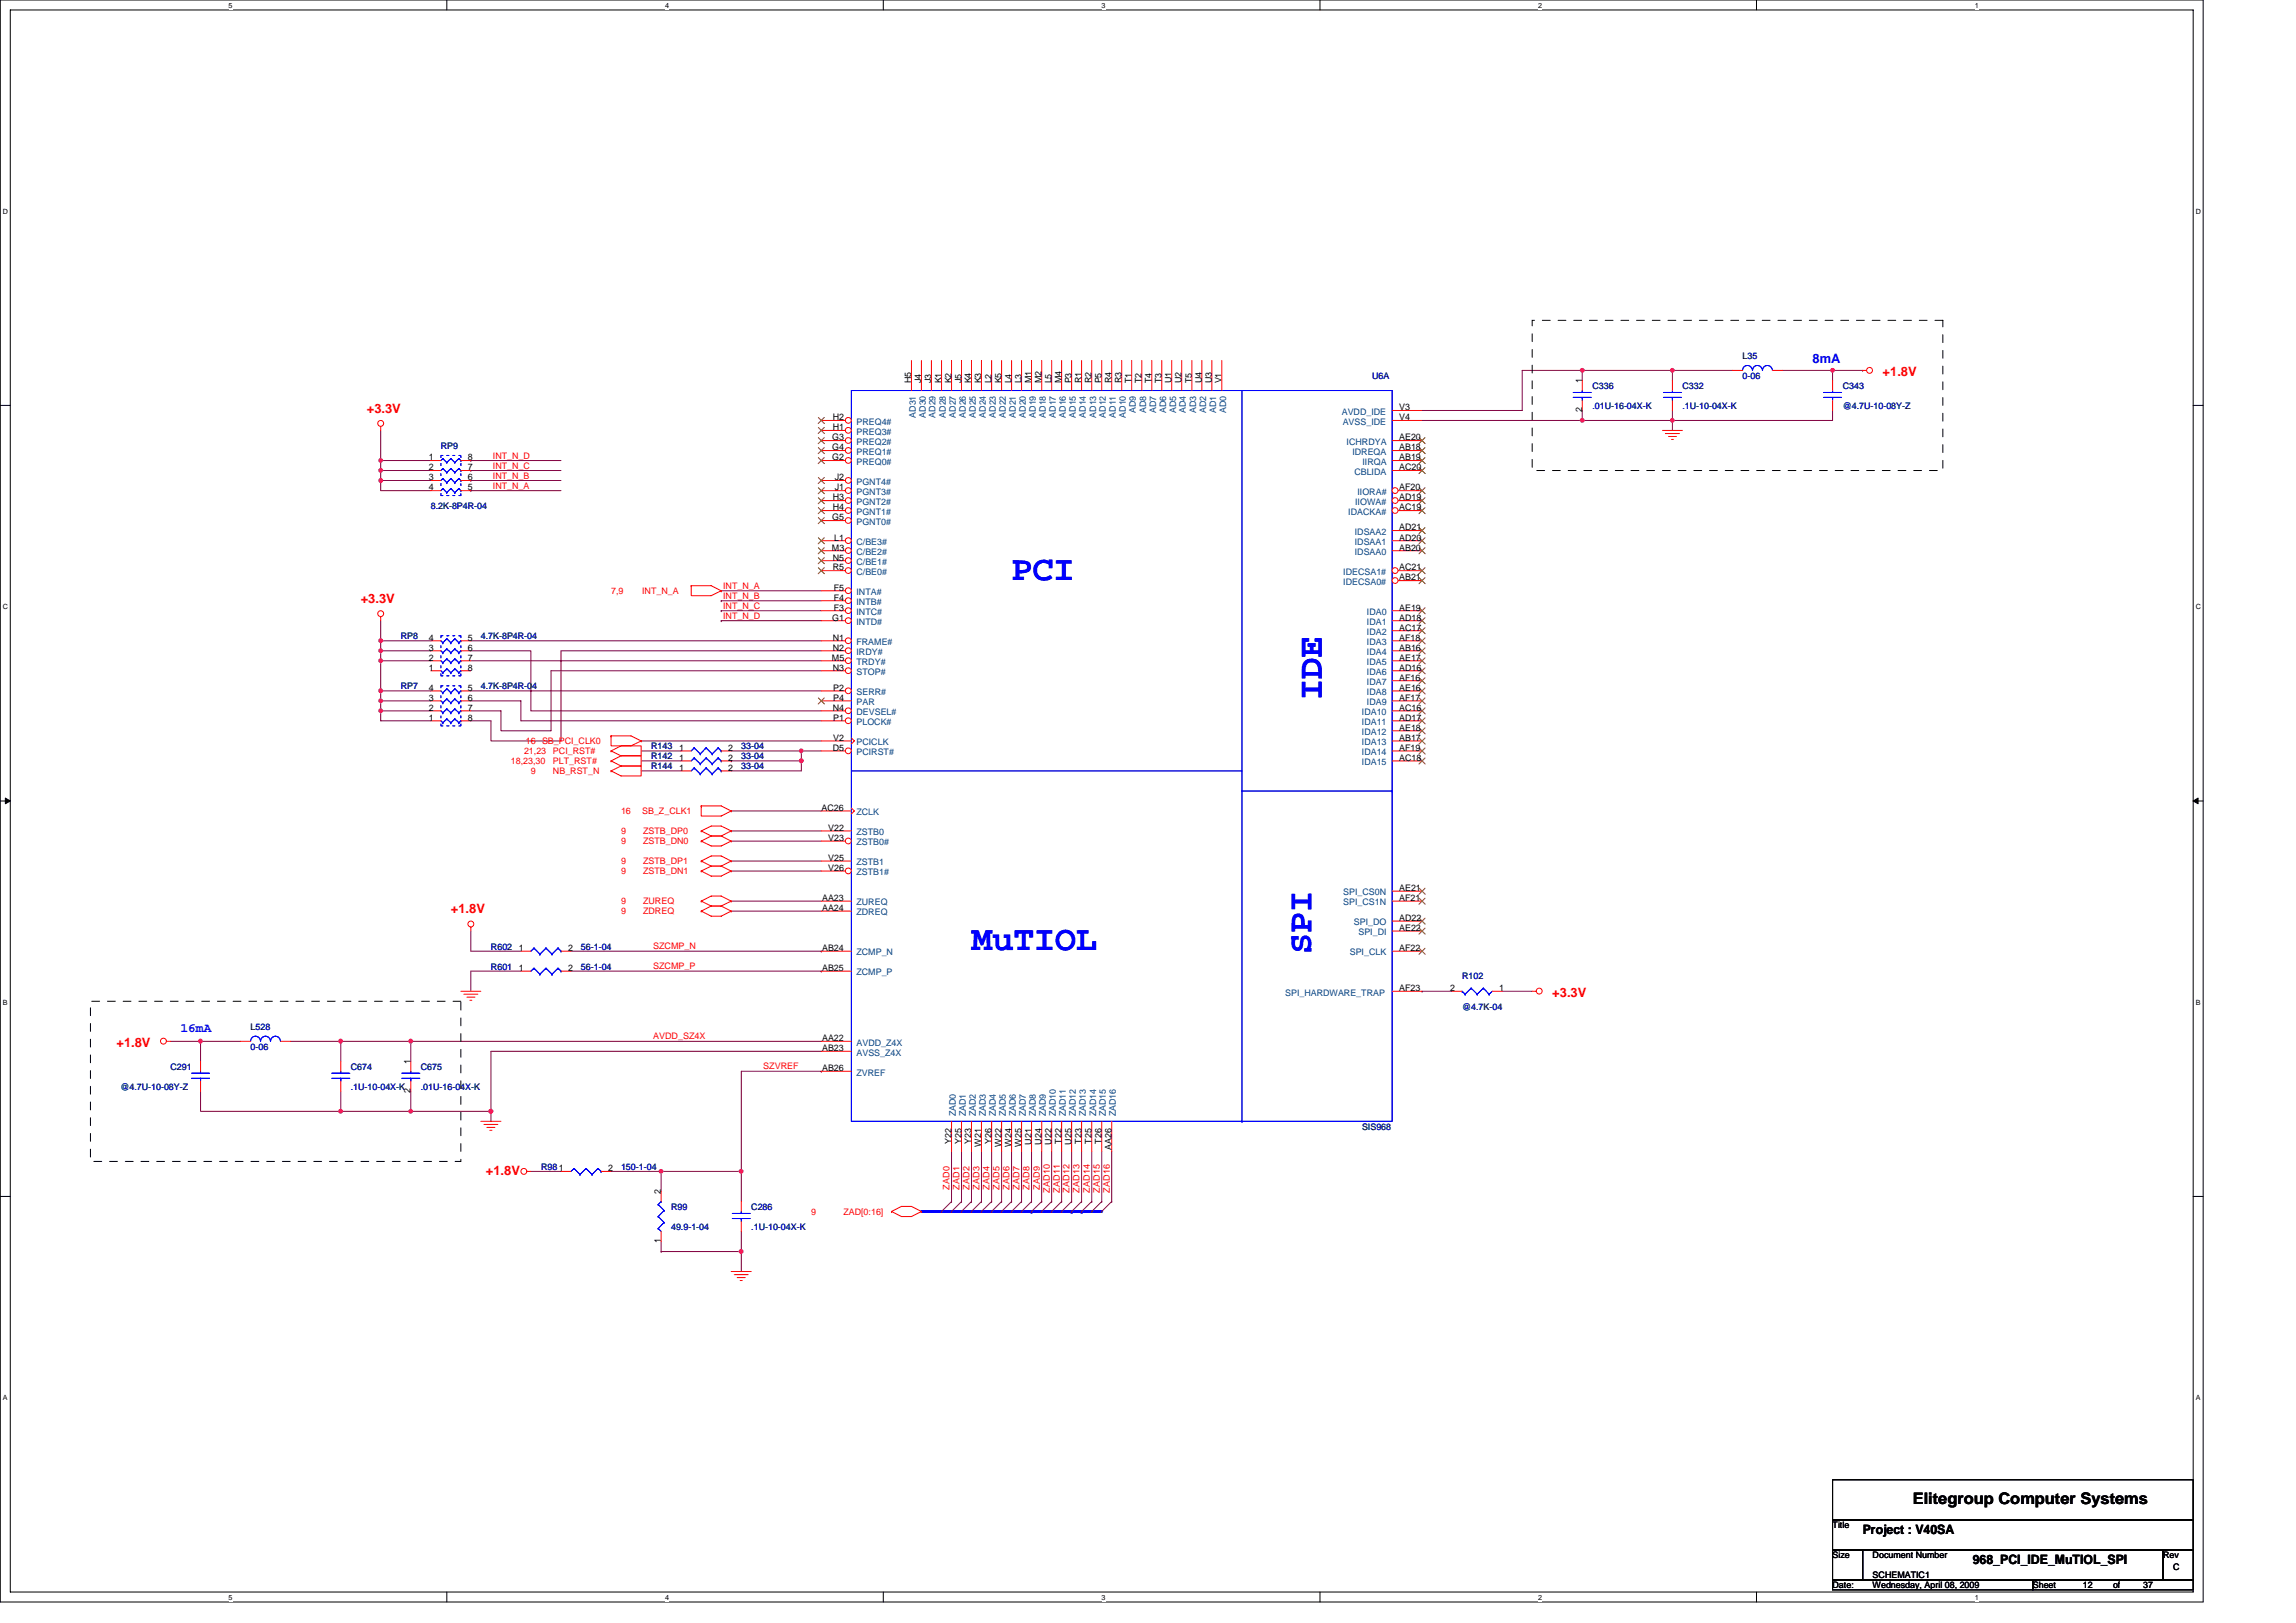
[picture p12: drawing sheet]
<svg xmlns="http://www.w3.org/2000/svg" width="297mm" height="210mm" viewBox="0 0 297 210" stroke-linecap="round" stroke-linejoin="round" font-family="sans-serif">
<defs><g id="words">
<g font-size="4.5" fill="#00f">
<text x="130.9" y="75">PCI</text>
<text x="171" y="90.6" transform="rotate(-90 171 90.6)">IDE</text>
<text x="125.7" y="123">MuTIOL</text>
<text x="169.7" y="123.4" transform="rotate(-90 169.7 123.4)">SPI</text>
</g>
<text font-size="2.1" x="247.5" y="194.6">Elitegroup Computer Systems</text>
<g font-size="1.7" fill="#00f">
<text x="234.5" y="46.9">8mA</text>
<text x="23.3" y="133.5">16mA</text>
</g>
<g font-size="1.7" fill="#f00">
<text x="47.5" y="53.4">+3.3V</text>
<text x="243.6" y="48.7">+1.8V</text>
<text x="46.7" y="78">+3.3V</text>
<text x="58.3" y="118.2">+1.8V</text>
<text x="200.8" y="129">+3.3V</text>
<text x="15.1" y="135.5">+1.8V</text>
<text x="62.9" y="152.1">+1.8V</text>
</g>
<g font-size="1.7">
<text x="241" y="198.5">Project : V40SA</text>
<text x="255.2" y="202.4">968_PCI_IDE_MuTIOL_SPI</text>
</g>
<g font-size="1.2" fill="#000080">
<text x="225.4" y="46.4">L35</text>
<text x="177.5" y="49">U6A</text>
<text x="206" y="50.3">C336</text>
<text x="206" y="52.9">.01U-16-04X-K</text>
<text x="217.7" y="50.3">C332</text>
<text x="217.7" y="52.9">.1U-10-04X-K</text>
<text x="225.4" y="49">0-06</text>
<text x="238.4" y="50.3">C343</text>
<text x="238.4" y="52.9">@4.7U-10-08Y-Z</text>
<text x="57" y="58.1">RP9</text>
<text x="55.7" y="65.8">8.2K-8P4R-04</text>
<text x="51.9" y="82.7">RP8</text>
<text x="62.2" y="82.7">4.7K-8P4R-04</text>
<text x="51.9" y="89.2">RP7</text>
<text x="62.2" y="89.2">4.7K-8P4R-04</text>
<text x="84.2" y="99.5">R144</text>
<text x="84.2" y="98.2">R142</text>
<text x="84.2" y="96.9">R143</text>
<text x="95.9" y="99.5">33-04</text>
<text x="95.9" y="98.2">33-04</text>
<text x="95.9" y="96.9">33-04</text>
<text x="63.5" y="125.4">R601</text>
<text x="63.5" y="122.9">R602</text>
<text x="75.2" y="125.4">56-1-04</text>
<text x="75.2" y="122.9">56-1-04</text>
<text x="189.2" y="126.7">R102</text>
<text x="189.2" y="130.6">@4.7K-04</text>
<text x="32.4" y="133.2">L528</text>
<text x="32.4" y="135.8">0-06</text>
<text x="15.6" y="141">@4.7U-10-08Y-Z</text>
<text x="22.1" y="138.4">C291</text>
<text x="45.4" y="138.4">C674</text>
<text x="45.4" y="141">.1U-10-04X-K</text>
<text x="54.4" y="138.4">C675</text>
<text x="54.4" y="141">.01U-16-04X-K</text>
<text x="176.2" y="146.2">SIS968</text>
<text x="70" y="151.3">R981</text>
<text x="80.3" y="151.3">150-1-04</text>
<text x="86.8" y="156.5">R99</text>
<text x="86.8" y="159.1">49.9-1-04</text>
<text x="97.2" y="156.5">C286</text>
<text x="97.2" y="159.1">.1U-10-04X-K</text>
</g>
<g font-size="1.2">
<text x="117.9" y="49.6" transform="rotate(-90 117.9 49.6)">H5</text>
<text x="119.2" y="49.6" transform="rotate(-90 119.2 49.6)">J4</text>
<text x="120.5" y="49.6" transform="rotate(-90 120.5 49.6)">J3</text>
<text x="121.8" y="49.6" transform="rotate(-90 121.8 49.6)">K1</text>
<text x="123.1" y="49.6" transform="rotate(-90 123.1 49.6)">K2</text>
<text x="124.4" y="49.6" transform="rotate(-90 124.4 49.6)">J5</text>
<text x="125.7" y="49.6" transform="rotate(-90 125.7 49.6)">K4</text>
<text x="127" y="49.6" transform="rotate(-90 127 49.6)">K3</text>
<text x="128.3" y="49.6" transform="rotate(-90 128.3 49.6)">L2</text>
<text x="129.6" y="49.6" transform="rotate(-90 129.6 49.6)">K5</text>
<text x="130.8" y="49.6" transform="rotate(-90 130.8 49.6)">L4</text>
<text x="132.1" y="49.6" transform="rotate(-90 132.1 49.6)">L3</text>
<text x="133.4" y="49.6" transform="rotate(-90 133.4 49.6)">M1</text>
<text x="134.7" y="49.6" transform="rotate(-90 134.7 49.6)">M2</text>
<text x="136" y="49.6" transform="rotate(-90 136 49.6)">L5</text>
<text x="137.3" y="49.6" transform="rotate(-90 137.3 49.6)">M4</text>
<text x="138.6" y="49.6" transform="rotate(-90 138.6 49.6)">P3</text>
<text x="139.9" y="49.6" transform="rotate(-90 139.9 49.6)">R1</text>
<text x="141.2" y="49.6" transform="rotate(-90 141.2 49.6)">R2</text>
<text x="142.5" y="49.6" transform="rotate(-90 142.5 49.6)">P5</text>
<text x="143.8" y="49.6" transform="rotate(-90 143.8 49.6)">R4</text>
<text x="145.1" y="49.6" transform="rotate(-90 145.1 49.6)">R3</text>
<text x="146.4" y="49.6" transform="rotate(-90 146.4 49.6)">T1</text>
<text x="147.7" y="49.6" transform="rotate(-90 147.7 49.6)">T2</text>
<text x="149" y="49.6" transform="rotate(-90 149 49.6)">T4</text>
<text x="150.3" y="49.6" transform="rotate(-90 150.3 49.6)">T3</text>
<text x="151.6" y="49.6" transform="rotate(-90 151.6 49.6)">U1</text>
<text x="152.9" y="49.6" transform="rotate(-90 152.9 49.6)">U2</text>
<text x="154.2" y="49.6" transform="rotate(-90 154.2 49.6)">T5</text>
<text x="155.5" y="49.6" transform="rotate(-90 155.5 49.6)">U4</text>
<text x="156.8" y="49.6" transform="rotate(-90 156.8 49.6)">U3</text>
<text x="158" y="49.6" transform="rotate(-90 158 49.6)">V1</text>
<text x="181" y="53.1">V3</text>
<text x="204.7" y="53.4" transform="rotate(-90 204.7 53.4)">2</text>
<text x="204.7" y="49.6" transform="rotate(-90 204.7 49.6)">1</text>
<text x="55.5" y="59.6">1</text>
<text x="60.5" y="59.6">8</text>
<text x="107.7" y="57">G3</text>
<text x="107.7" y="58.3">G4</text>
<text x="107.7" y="59.6">G2</text>
<text x="107.7" y="54.4">H2</text>
<text x="107.7" y="55.7">H1</text>
<text x="181" y="58.3">AB18</text>
<text x="181" y="59.6">AB19</text>
<text x="181" y="54.4">V4</text>
<text x="181" y="57">AE20</text>
<text x="55.5" y="62.1">3</text>
<text x="55.5" y="60.9">2</text>
<text x="55.5" y="63.5">4</text>
<text x="60.5" y="63.5">5</text>
<text x="60.5" y="60.9">7</text>
<text x="60.5" y="62.1">6</text>
<text x="107.7" y="64.7">H3</text>
<text x="108" y="62.1">J2</text>
<text x="108" y="63.5">J1</text>
<text x="181" y="60.9">AC20</text>
<text x="181" y="63.5">AF20</text>
<text x="181" y="64.7">AD19</text>
<text x="107.6" y="71.2">M3</text>
<text x="107.7" y="67.3">G5</text>
<text x="107.7" y="66">H4</text>
<text x="107.9" y="69.9">L1</text>
<text x="181" y="66">AC19</text>
<text x="181" y="68.6">AD21</text>
<text x="181" y="69.9">AD20</text>
<text x="181" y="71.2">AB20</text>
<text x="107.7" y="72.5">N5</text>
<text x="107.7" y="73.8">R5</text>
<text x="107.9" y="76.4">F5</text>
<text x="107.9" y="77.7">F4</text>
<text x="181" y="73.8">AC21</text>
<text x="181" y="75.1">AB21</text>
<text x="55.5" y="82.9">4</text>
<text x="60.5" y="82.9">5</text>
<text x="107.7" y="80.3">G1</text>
<text x="107.7" y="82.9">N1</text>
<text x="107.9" y="79">F3</text>
<text x="181" y="79">AE19</text>
<text x="181" y="80.3">AD18</text>
<text x="181" y="81.6">AC17</text>
<text x="181" y="82.9">AF18</text>
<text x="55.5" y="89.4">4</text>
<text x="55.5" y="86.8">1</text>
<text x="55.5" y="84.2">3</text>
<text x="55.5" y="85.5">2</text>
<text x="60.5" y="89.4">5</text>
<text x="60.5" y="85.5">7</text>
<text x="60.5" y="84.2">6</text>
<text x="60.5" y="86.8">8</text>
<text x="107.6" y="85.5">M5</text>
<text x="107.7" y="84.2">N2</text>
<text x="107.7" y="86.8">N3</text>
<text x="107.8" y="89.4">P2</text>
<text x="181" y="84.2">AB16</text>
<text x="181" y="85.5">AE17</text>
<text x="181" y="86.8">AD16</text>
<text x="181" y="88.1">AF16</text>
<text x="181" y="89.4">AE16</text>
<text x="55.5" y="93.2">1</text>
<text x="55.5" y="90.7">3</text>
<text x="55.5" y="91.9">2</text>
<text x="60.5" y="91.9">7</text>
<text x="60.5" y="90.7">6</text>
<text x="60.5" y="93.2">8</text>
<text x="107.7" y="91.9">N4</text>
<text x="107.8" y="90.7">P4</text>
<text x="107.8" y="93.2">P1</text>
<text x="107.8" y="95.8">V2</text>
<text x="181" y="90.7">AF17</text>
<text x="181" y="91.9">AC16</text>
<text x="181" y="93.2">AD17</text>
<text x="181" y="94.5">AE18</text>
<text x="181" y="95.8">AB17</text>
<text x="87.9" y="99.7">1</text>
<text x="87.9" y="98.4">1</text>
<text x="87.9" y="97.1">1</text>
<text x="94.2" y="99.7">2</text>
<text x="94.2" y="98.4">2</text>
<text x="94.2" y="97.1">2</text>
<text x="107.7" y="97.1">D5</text>
<text x="181" y="97.1">AF19</text>
<text x="181" y="98.4">AC18</text>
<text x="106.3" y="104.9">AC26</text>
<text x="107.1" y="107.5">V22</text>
<text x="107.1" y="108.8">V23</text>
<text x="107.1" y="111.4">V25</text>
<text x="107.1" y="112.7">V26</text>
<text x="106.4" y="116.6">AA23</text>
<text x="106.4" y="117.9">AA24</text>
<text x="181" y="119.1">AD22</text>
<text x="181" y="115.3">AE21</text>
<text x="181" y="116.6">AF21</text>
<text x="67.1" y="125.6">1</text>
<text x="67.1" y="123">1</text>
<text x="73.5" y="125.6">2</text>
<text x="73.5" y="123">2</text>
<text x="106.4" y="123">AB24</text>
<text x="106.4" y="125.6">AB25</text>
<text x="181" y="120.4">AE22</text>
<text x="181" y="123">AF22</text>
<text x="181" y="128.2">AF23</text>
<text x="187.6" y="128.2">2</text>
<text x="194" y="128.2">1</text>
<text x="53.1" y="137.7" transform="rotate(-90 53.1 137.7)">1</text>
<text x="106.4" y="134.7">AA22</text>
<text x="106.4" y="136">AB23</text>
<text x="53.1" y="141.4" transform="rotate(-90 53.1 141.4)">2</text>
<text x="106.4" y="138.6">AB26</text>
<text x="123.1" y="148" transform="rotate(-90 123.1 148)">Y22</text>
<text x="124.4" y="148" transform="rotate(-90 124.4 148)">Y25</text>
<text x="125.7" y="148" transform="rotate(-90 125.7 148)">Y23</text>
<text x="127" y="148.3" transform="rotate(-90 127 148.3)">W21</text>
<text x="128.3" y="148" transform="rotate(-90 128.3 148)">Y26</text>
<text x="129.6" y="148.3" transform="rotate(-90 129.6 148.3)">W22</text>
<text x="130.8" y="148.3" transform="rotate(-90 130.8 148.3)">W24</text>
<text x="132.1" y="148.3" transform="rotate(-90 132.1 148.3)">W25</text>
<text x="133.4" y="148.1" transform="rotate(-90 133.4 148.1)">U21</text>
<text x="134.7" y="148.1" transform="rotate(-90 134.7 148.1)">U24</text>
<text x="136" y="148.1" transform="rotate(-90 136 148.1)">U22</text>
<text x="137.3" y="148" transform="rotate(-90 137.3 148)">T22</text>
<text x="138.6" y="148.1" transform="rotate(-90 138.6 148.1)">U25</text>
<text x="139.9" y="148" transform="rotate(-90 139.9 148)">T23</text>
<text x="141.2" y="148" transform="rotate(-90 141.2 148)">T25</text>
<text x="142.5" y="148" transform="rotate(-90 142.5 148)">T26</text>
<text x="143.8" y="148.8" transform="rotate(-90 143.8 148.8)">AA26</text>
<text x="78.7" y="151.5">2</text>
<text x="85.5" y="154.5" transform="rotate(-90 85.5 154.5)">2</text>
<text x="85.5" y="160.9" transform="rotate(-90 85.5 160.9)">1</text>
<text x="237.1" y="197.7">Title</text>
<text x="237.1" y="201.6">Size</text>
<text x="242.3" y="201.6">Document Number</text>
<text x="279.8" y="201.6">Rev</text>
<text x="281.1" y="203.2">C</text>
<text x="237.1" y="205.5">Date:</text>
<text x="242.3" y="205.5">Wednesday, April 08, 2009</text>
<text x="242.3" y="204.2">SCHEMATIC1</text>
<text x="263" y="205.5">Sheet</text>
<text x="269.5" y="205.5">12</text>
<text x="273.4" y="205.5">of</text>
<text x="277.3" y="205.5">37</text>
</g>
<g font-size="1.2" fill="#004080">
<text x="147" y="53.4" transform="rotate(-90 147 53.4)">AD9</text>
<text x="148.3" y="53.4" transform="rotate(-90 148.3 53.4)">AD8</text>
<text x="149.6" y="53.4" transform="rotate(-90 149.6 53.4)">AD7</text>
<text x="150.9" y="53.4" transform="rotate(-90 150.9 53.4)">AD6</text>
<text x="152.1" y="53.4" transform="rotate(-90 152.1 53.4)">AD5</text>
<text x="153.4" y="53.4" transform="rotate(-90 153.4 53.4)">AD4</text>
<text x="154.7" y="53.4" transform="rotate(-90 154.7 53.4)">AD3</text>
<text x="156" y="53.4" transform="rotate(-90 156 53.4)">AD2</text>
<text x="157.3" y="53.4" transform="rotate(-90 157.3 53.4)">AD1</text>
<text x="158.6" y="53.4" transform="rotate(-90 158.6 53.4)">AD0</text>
<text x="173.6" y="53.7">AVDD_IDE</text>
<text x="110.8" y="54.9">PREQ4#</text>
<text x="110.8" y="56.2">PREQ3#</text>
<text x="110.8" y="57.6">PREQ2#</text>
<text x="110.8" y="58.8">PREQ1#</text>
<text x="118.5" y="54" transform="rotate(-90 118.5 54)">AD31</text>
<text x="119.8" y="54" transform="rotate(-90 119.8 54)">AD30</text>
<text x="121" y="54" transform="rotate(-90 121 54)">AD29</text>
<text x="122.4" y="54" transform="rotate(-90 122.4 54)">AD28</text>
<text x="123.7" y="54" transform="rotate(-90 123.7 54)">AD27</text>
<text x="124.9" y="54" transform="rotate(-90 124.9 54)">AD26</text>
<text x="126.2" y="54" transform="rotate(-90 126.2 54)">AD25</text>
<text x="127.5" y="54" transform="rotate(-90 127.5 54)">AD24</text>
<text x="128.8" y="54" transform="rotate(-90 128.8 54)">AD23</text>
<text x="130.1" y="54" transform="rotate(-90 130.1 54)">AD22</text>
<text x="131.4" y="54" transform="rotate(-90 131.4 54)">AD21</text>
<text x="132.7" y="54" transform="rotate(-90 132.7 54)">AD20</text>
<text x="134" y="54" transform="rotate(-90 134 54)">AD19</text>
<text x="135.3" y="54" transform="rotate(-90 135.3 54)">AD18</text>
<text x="136.6" y="54" transform="rotate(-90 136.6 54)">AD17</text>
<text x="137.9" y="54" transform="rotate(-90 137.9 54)">AD16</text>
<text x="139.2" y="54" transform="rotate(-90 139.2 54)">AD15</text>
<text x="140.5" y="54" transform="rotate(-90 140.5 54)">AD14</text>
<text x="141.8" y="54" transform="rotate(-90 141.8 54)">AD13</text>
<text x="143.1" y="54" transform="rotate(-90 143.1 54)">AD12</text>
<text x="144.4" y="54" transform="rotate(-90 144.4 54)">AD11</text>
<text x="145.7" y="54" transform="rotate(-90 145.7 54)">AD10</text>
<text x="173.7" y="54.9">AVSS_IDE</text>
<text x="174.2" y="57.6">ICHRDYA</text>
<text x="175" y="58.8">IDREQA</text>
<text x="110.8" y="60.1">PREQ0#</text>
<text x="110.8" y="62.7">PGNT4#</text>
<text x="110.8" y="64">PGNT3#</text>
<text x="110.8" y="65.3">PGNT2#</text>
<text x="175.2" y="61.4">CBLIDA</text>
<text x="175.3" y="65.3">IIOWA#</text>
<text x="175.6" y="64">IIORA#</text>
<text x="176.3" y="60.1">IIRQA</text>
<text x="110.8" y="66.6">PGNT1#</text>
<text x="110.8" y="67.9">PGNT0#</text>
<text x="110.8" y="70.5">C/BE3#</text>
<text x="110.8" y="71.8">C/BE2#</text>
<text x="174.4" y="66.6">IDACKA#</text>
<text x="175.3" y="69.2">IDSAA2</text>
<text x="175.3" y="70.5">IDSAA1</text>
<text x="175.3" y="71.8">IDSAA0</text>
<text x="110.8" y="73.1">C/BE1#</text>
<text x="110.8" y="74.4">C/BE0#</text>
<text x="110.8" y="77">INTA#</text>
<text x="173.8" y="74.4">IDECSA1#</text>
<text x="173.8" y="75.7">IDECSA0#</text>
<text x="110.8" y="78.3">INTB#</text>
<text x="110.8" y="79.6">INTC#</text>
<text x="110.8" y="80.9">INTD#</text>
<text x="110.8" y="83.5">FRAME#</text>
<text x="176.8" y="79.6">IDA0</text>
<text x="176.8" y="80.9">IDA1</text>
<text x="176.8" y="82.1">IDA2</text>
<text x="176.8" y="83.5">IDA3</text>
<text x="110.8" y="84.8">IRDY#</text>
<text x="110.8" y="86">TRDY#</text>
<text x="110.8" y="87.3">STOP#</text>
<text x="110.8" y="89.9">SERR#</text>
<text x="176.8" y="84.8">IDA4</text>
<text x="176.8" y="86">IDA5</text>
<text x="176.8" y="87.3">IDA6</text>
<text x="176.8" y="88.6">IDA7</text>
<text x="176.8" y="89.9">IDA8</text>
<text x="110.8" y="91.2">PAR</text>
<text x="110.8" y="92.5">DEVSEL#</text>
<text x="110.8" y="93.8">PLOCK#</text>
<text x="176.2" y="92.5">IDA10</text>
<text x="176.2" y="93.8">IDA11</text>
<text x="176.2" y="95.1">IDA12</text>
<text x="176.8" y="91.2">IDA9</text>
<text x="110.8" y="96.4">PCICLK</text>
<text x="110.8" y="97.7">PCIRST#</text>
<text x="176.2" y="96.4">IDA13</text>
<text x="176.2" y="97.7">IDA14</text>
<text x="176.2" y="99">IDA15</text>
<text x="110.8" y="105.5">ZCLK</text>
<text x="110.8" y="108.1">ZSTB0</text>
<text x="110.8" y="109.4">ZSTB0#</text>
<text x="110.8" y="112">ZSTB1</text>
<text x="110.8" y="113.2">ZSTB1#</text>
<text x="110.8" y="117.1">ZUREQ</text>
<text x="110.8" y="118.4">ZDREQ</text>
<text x="173.8" y="115.8">SPI_CS0N</text>
<text x="173.8" y="117.1">SPI_CS1N</text>
<text x="175.2" y="119.7">SPI_DO</text>
<text x="110.8" y="123.6">ZCMP_N</text>
<text x="174.6" y="123.6">SPI_CLK</text>
<text x="175.7" y="121">SPI_DI</text>
<text x="110.8" y="126.2">ZCMP_P</text>
<text x="166.3" y="128.8">SPI_HARDWARE_TRAP</text>
<text x="110.8" y="135.3">AVDD_Z4X</text>
<text x="110.8" y="136.6">AVSS_Z4X</text>
<text x="110.8" y="139.1">ZVREF</text>
<text x="123.7" y="144.4" transform="rotate(-90 123.7 144.4)">ZAD0</text>
<text x="124.9" y="144.4" transform="rotate(-90 124.9 144.4)">ZAD1</text>
<text x="126.2" y="144.4" transform="rotate(-90 126.2 144.4)">ZAD2</text>
<text x="127.5" y="144.4" transform="rotate(-90 127.5 144.4)">ZAD3</text>
<text x="128.8" y="144.4" transform="rotate(-90 128.8 144.4)">ZAD4</text>
<text x="130.1" y="144.4" transform="rotate(-90 130.1 144.4)">ZAD5</text>
<text x="131.4" y="144.4" transform="rotate(-90 131.4 144.4)">ZAD6</text>
<text x="132.7" y="144.4" transform="rotate(-90 132.7 144.4)">ZAD7</text>
<text x="134" y="144.4" transform="rotate(-90 134 144.4)">ZAD8</text>
<text x="135.3" y="144.4" transform="rotate(-90 135.3 144.4)">ZAD9</text>
<text x="136.6" y="144.4" transform="rotate(-90 136.6 144.4)">ZAD10</text>
<text x="137.9" y="144.4" transform="rotate(-90 137.9 144.4)">ZAD11</text>
<text x="139.2" y="144.4" transform="rotate(-90 139.2 144.4)">ZAD12</text>
<text x="140.5" y="144.4" transform="rotate(-90 140.5 144.4)">ZAD13</text>
<text x="141.8" y="144.4" transform="rotate(-90 141.8 144.4)">ZAD14</text>
<text x="143.1" y="144.4" transform="rotate(-90 143.1 144.4)">ZAD15</text>
<text x="144.4" y="144.4" transform="rotate(-90 144.4 144.4)">ZAD16</text>
</g>
<g font-size="1.2" fill="#f00">
<text x="63.8" y="59.3">INT_N_D</text>
<text x="63.8" y="63.2">INT_N_A</text>
<text x="63.8" y="61.9">INT_N_B</text>
<text x="63.8" y="60.6">INT_N_C</text>
<text x="79.1" y="76.9">7,9</text>
<text x="83.1" y="76.9">INT_N_A</text>
<text x="93.6" y="77.5">INT_N_B</text>
<text x="93.6" y="76.2">INT_N_A</text>
<text x="93.6" y="78.8">INT_N_C</text>
<text x="93.6" y="80.1">INT_N_D</text>
<text x="66.1" y="98.9">18,23,30</text>
<text x="67.8" y="97.6">21,23</text>
<text x="68" y="96.3">16 SB_PCI_CLK0</text>
<text x="68.7" y="100.2">9</text>
<text x="71.5" y="97.6">PCI_RST#</text>
<text x="71.5" y="98.9">PLT_RST#</text>
<text x="71.5" y="100.2">NB_RST_N</text>
<text x="80.3" y="105.3">16</text>
<text x="80.3" y="107.9">9</text>
<text x="83.1" y="105.3">SB_Z_CLK1</text>
<text x="83.2" y="107.9">ZSTB_DP0</text>
<text x="80.3" y="109.2">9</text>
<text x="80.3" y="111.8">9</text>
<text x="80.3" y="113.1">9</text>
<text x="83.2" y="109.2">ZSTB_DN0</text>
<text x="83.2" y="111.8">ZSTB_DP1</text>
<text x="83.2" y="113.1">ZSTB_DN1</text>
<text x="80.3" y="117">9</text>
<text x="80.3" y="118.3">9</text>
<text x="83.2" y="117">ZUREQ</text>
<text x="83.2" y="118.3">ZDREQ</text>
<text x="84.5" y="122.8">SZCMP_N</text>
<text x="84.5" y="125.4">SZCMP_P</text>
<text x="84.5" y="134.5">AVDD_SZ4X</text>
<text x="98.7" y="138.3">SZVREF</text>
<text x="122.8" y="153.9" transform="rotate(-90 122.8 153.9)">ZAD0</text>
<text x="124.1" y="153.9" transform="rotate(-90 124.1 153.9)">ZAD1</text>
<text x="125.4" y="153.9" transform="rotate(-90 125.4 153.9)">ZAD2</text>
<text x="126.7" y="153.9" transform="rotate(-90 126.7 153.9)">ZAD3</text>
<text x="128" y="153.9" transform="rotate(-90 128 153.9)">ZAD4</text>
<text x="129.3" y="153.9" transform="rotate(-90 129.3 153.9)">ZAD5</text>
<text x="130.6" y="153.9" transform="rotate(-90 130.6 153.9)">ZAD6</text>
<text x="131.9" y="153.9" transform="rotate(-90 131.9 153.9)">ZAD7</text>
<text x="133.2" y="153.9" transform="rotate(-90 133.2 153.9)">ZAD8</text>
<text x="134.5" y="153.9" transform="rotate(-90 134.5 153.9)">ZAD9</text>
<text x="135.8" y="154.3" transform="rotate(-90 135.8 154.3)">ZAD10</text>
<text x="137.1" y="154.3" transform="rotate(-90 137.1 154.3)">ZAD11</text>
<text x="138.4" y="154.3" transform="rotate(-90 138.4 154.3)">ZAD12</text>
<text x="139.7" y="154.3" transform="rotate(-90 139.7 154.3)">ZAD13</text>
<text x="141" y="154.3" transform="rotate(-90 141 154.3)">ZAD14</text>
<text x="142.3" y="154.3" transform="rotate(-90 142.3 154.3)">ZAD15</text>
<text x="143.6" y="154.3" transform="rotate(-90 143.6 154.3)">ZAD16</text>
<text x="105" y="157.2">9</text>
<text x="109.1" y="157.2">ZAD[0:16]</text>
</g>
<g font-size=".9">
<text x="29.6" y="1">5</text>
<text x="86" y="1">4</text>
<text x="142.5" y="1">3</text>
<text x="199" y="1">2</text>
<text x="255.5" y="1">1</text>
<text x=".4" y="27.7">D</text>
<text x="284.1" y="27.7">D</text>
<text x=".4" y="78.8">C</text>
<text x="284.1" y="78.8">C</text>
<text x=".4" y="130">B</text>
<text x="284.1" y="130">B</text>
<text x=".4" y="181.2">A</text>
<text x="284.1" y="181.2">A</text>
<text x="29.6" y="206.9">5</text>
<text x="86" y="206.9">4</text>
<text x="142.5" y="206.9">3</text>
<text x="199" y="206.9">2</text>
<text x="255.5" y="206.9">1</text>
</g>
</g></defs>
<path d="M0 0h285v207.3h-285zM1.3 1.3h282.4v204.7h-282.4z" fill="none" stroke="#000" stroke-width=".13"/>
<g fill="#fff">
<path d="M29.6 .1h.5v1.1h-.5z"/>
<path d="M29.6 206.1h.5v1.1h-.5z"/>
</g>
<path d="M57.8 0v1.3M57.8 206v1.3" fill="none" stroke="#000" stroke-width=".13"/>
<g fill="#fff">
<path d="M86 .1h.5v1.1h-.5z"/>
<path d="M86 206.1h.5v1.1h-.5z"/>
</g>
<path d="M114.3 0v1.3M114.3 206v1.3" fill="none" stroke="#000" stroke-width=".13"/>
<g fill="#fff">
<path d="M142.5 .1h.5v1.1h-.5z"/>
<path d="M142.5 206.1h.5v1.1h-.5z"/>
</g>
<path d="M170.8 0v1.3M170.8 206v1.3" fill="none" stroke="#000" stroke-width=".13"/>
<g fill="#fff">
<path d="M199 .1h.5v1.1h-.5z"/>
<path d="M199 206.1h.5v1.1h-.5z"/>
</g>
<path d="M227.2 0v1.3M227.2 206v1.3" fill="none" stroke="#000" stroke-width=".13"/>
<g fill="#fff">
<path d="M255.5 .1h.5v1.1h-.5z"/>
<path d="M255.5 206.1h.5v1.1h-.5z"/>
<path d="M.4 26.9h.6v1h-.6z"/>
<path d="M284.1 26.9h.6v1h-.6z"/>
<path d="M.4 78h.6v1.1h-.6z"/>
<path d="M284.1 78h.6v1.1h-.6z"/>
</g>
<path d="M0 52.5h1.3M283.7 52.5h1.3" fill="none" stroke="#000" stroke-width=".13"/>
<g fill="#fff">
<path d="M.4 129.2h.6v1h-.6z"/>
<path d="M284.1 129.2h.6v1h-.6z"/>
</g>
<path d="M0 103.6h1.3M283.7 103.6h1.3" fill="none" stroke="#000" stroke-width=".13"/>
<path d="M.7 103.3l.6 .3-.6 .4zM283.7 103.6l.7-.3v.7z" fill="#000" stroke="#000" stroke-width=".13"/>
<g fill="#fff">
<path d="M.4 180.4h.6v1h-.6z"/>
<path d="M284.1 180.4h.6v1h-.6z"/>
</g>
<path d="M0 154.8h1.3M283.7 154.8h1.3M237.1 191.5h46.6v5.1h-46.6zM237.1 196.6h46.6v3.9h-46.6zM237.1 204.4h25.9v1.3h-25.9zM237.1 200.5h3.9v3.9h-3.9zM241 200.5h38.8v3.9h-38.8zM263 204.4h20.7v1.3h-20.7zM279.8 200.5h3.9v3.9h-3.9z" fill="none" stroke="#000" stroke-width=".13"/>
<g fill="none" stroke="#800040" stroke-width=".13">
<path d="M49.3 59.6v3.9h6.4M49.3 59.6h6.4M49.3 55.7v3.9M49.3 59.6h.1M60.9 59.6h.1M60.9 59.6h11.7M184 54.4h20.7M204.7 47.9h.1M204.7 53.1v1.3M204.7 47.9v1.3M204.7 47.9h-7.8v5.2h-12.9M204.7 54.4h.1"/>
<path d="M204.7 47.9h19.4M204.7 54.4h11.7M216.4 54.4v1.3M216.4 47.9v1.3M216.4 47.9h.1M216.4 53.1v1.3M230.6 47.9h6.5M237.1 53.1v1.3h-20.7M237.1 49.2h.1M237.1 47.9h3.9M237.1 47.9v1.3M241 47.9h.1"/>
<path d="M49.3 62.2h.1M49.3 60.9h6.4M49.3 62.2h6.4M49.3 60.9h.1M60.9 63.5h.1M60.9 62.2h.1M60.9 60.9h.1M60.9 63.5h11.7M60.9 62.2h11.7M60.9 60.9h11.7M93.3 79h.1M93.3 77.7h.1"/>
<path d="M93.3 76.4h.1M93.3 79h13M93.3 77.7h13M93.3 76.4h13M49.3 82.9h.1M49.3 80.3v2.6M49.3 82.9v1.3M49.3 90.7v2.6h6.4M49.3 92h6.4M49.3 92h.1M49.3 89.4h6.4M49.3 90.7h.1"/>
<path d="M49.3 85.5h6.4M49.3 85.5h.1M49.3 89.4v1.3h6.4M49.3 89.4h.1M49.3 84.2h6.4M49.3 84.2h.1M49.3 84.2v5.2M49.3 82.9h6.4M60.9 85.5h45.4M60.9 90.7h6.5v2.6h38.9M60.9 89.4h45.4M60.9 84.2h7.8v7.8h37.6"/>
<path d="M60.9 82.9h45.4M82.9 95.9h23.4M82.9 97.2h5.2M82.9 98.4h5.2M82.9 99.7h5.2M93.3 80.3h.1M93.3 80.3h13M94.6 98.4h.1M94.6 97.2h9.1M94.6 98.4h9.1M103.7 98.4v1.3h-9.1M103.7 97.2h.1"/>
<path d="M103.7 97.2v1.2M103.7 97.2h2.6M106.3 86.8h-35v7.8h-6.5v-2.6h-3.9M106.3 84.2h-33.7v11.7h-9.1v-2.6h-2.6M94.6 107.5h11.7M94.6 108.8h11.7M94.6 116.6h11.7M94.6 104.9h11.7M94.6 117.9h11.7M94.6 112.7h11.7M94.6 111.4h11.7M22.1 134.7h3.8"/>
<path d="M25.9 134.7h5.2M25.9 134.7h.1M25.9 134.7v2.6M37.6 134.7h6.5M44.1 134.7h.1M44.1 134.7v2.6M44.1 134.7h62.2M53.1 134.7h.1M53.1 134.7v2.6M60.9 120.5v2.6h6.5M67.4 125.6h-6.5v2.6M73.9 123.1h32.4"/>
<path d="M73.9 125.6h32.4M106.3 138.6h.1M106.3 123.1h.1M106.3 125.6h.1M106.3 136h-42.8v7.8M106.3 138.6h-10.4v13M184 128.2h.1M184 128.2h3.9M194.3 128.2h3.9M25.9 141.2v2.6h18.2M44.1 141.2v2.6M44.1 143.8h9"/>
<path d="M44.1 143.8h.1M53.1 143.8h.1M53.1 141.2v2.6M53.1 143.8h10.4M63.5 143.8h.1M63.5 143.8v1.3M68.7 151.6h3.9M79.1 151.6h6.4M85.5 151.6h.1M85.5 151.6v2.6M85.5 151.6h10.4M95.9 151.6v3.8"/>
<path d="M95.9 159.3v2.6M121.8 156.7h.1M123.1 155.4h.1M123.1 156.7h.1M123.1 149v6.4M123.1 155.4l-1.3 1.3M124.4 155.4h.1M124.4 156.7h.1M124.4 149v6.4M124.4 155.4l-1.3 1.3M125.7 155.4h.1M125.7 156.7h.1"/>
<path d="M125.7 149v6.4M125.7 155.4l-1.3 1.3M127 155.4h.1M127 156.7h.1M127 149v6.4M127 155.4l-1.3 1.3M128.3 155.4h.1M128.3 156.7h.1M128.3 149v6.4M128.3 155.4l-1.3 1.3M129.6 155.4h.1M129.6 156.7h.1"/>
<path d="M129.6 149v6.4M129.6 155.4l-1.3 1.3M130.9 155.4h.1M130.9 156.7h.1M130.9 149v6.4M130.9 155.4l-1.3 1.3M132.2 155.4h.1M132.2 156.7h.1M132.2 149v6.4M132.2 155.4l-1.3 1.3M133.5 155.4h.1M133.5 156.7h.1"/>
<path d="M133.5 149v6.4M133.5 155.4l-1.3 1.3M134.8 155.4h.1M134.8 156.7h.1M134.8 149v6.4M134.8 155.4l-1.3 1.3M136.1 155.4h.1M136.1 156.7h.1M136.1 149v6.4M136.1 155.4l-1.3 1.3M137.3 155.4h.1M137.3 156.7h.1"/>
<path d="M137.3 149v6.4M137.3 155.4l-1.2 1.3M138.6 155.4h.1M138.6 156.7h.1M138.6 149v6.4M138.6 155.4l-1.3 1.3M139.9 155.4h.1M139.9 156.7h.1M139.9 149v6.4M139.9 155.4l-1.3 1.3M141.2 155.4h.1M141.2 156.7h.1"/>
<path d="M141.2 149v6.4M141.2 155.4l-1.3 1.3M142.5 155.4h.1M142.5 156.7h.1M142.5 149v6.4M142.5 155.4l-1.3 1.3M143.8 155.4h.1M143.8 149v6.4M143.8 155.4l-1.3 1.3M85.5 161.9h.1M85.5 160.6v1.3M85.5 161.9h10.4"/>
<path d="M95.9 161.9v2.6"/>
</g>
<path d="M119.2 156.7h14.3M133.5 156.7h5.1M133.5 156.7h.1M138.6 156.7h3.9M138.6 156.7h.1M139.9 156.7h.1" fill="none" stroke="#00f" stroke-width=".38"/>
<g fill="#f0f" stroke="#f0f" stroke-width=".13">
<path d="M204.5 47.7h.2h.2l.1 .2-.1 .2-.2 .1-.2-.1-.1-.2z" fill-rule="evenodd"/>
<path d="M63.3 143.6l.2-.1 .2 .1 .1 .2-.1 .1-.2 .1-.2-.1-.1-.1z" fill-rule="evenodd"/>
<path d="M63.3 143.6l.2-.1 .2 .1 .1 .2-.1 .1-.2 .1-.2-.1-.1-.1z" fill-rule="evenodd"/>
<path d="M53 134.5h.1h.2l.1 .2-.1 .2-.2 .1-.1-.1-.1-.2z" fill-rule="evenodd"/>
<path d="M49.1 59.4l.2-.1 .1 .1 .1 .2-.1 .1-.1 .1-.2-.1-.1-.1z" fill-rule="evenodd"/>
<path d="M49.1 60.7l.2-.1 .1 .1 .1 .2-.1 .1-.1 .1-.2-.1-.1-.1z" fill-rule="evenodd"/>
<path d="M95.7 151.4l.2-.1 .2 .1v.1v.2l-.2 .1-.2-.1-.1-.2z" fill-rule="evenodd"/>
<path d="M95.7 161.7h.2h.2v.2v.2l-.2 .1-.2-.1-.1-.2z" fill-rule="evenodd"/>
<path d="M204.5 54.2l.2-.1 .2 .1 .1 .2-.1 .2h-.2h-.2l-.1-.2z" fill-rule="evenodd"/>
<path d="M25.8 134.5h.1h.2l.1 .2-.1 .2-.2 .1-.1-.1-.1-.2z" fill-rule="evenodd"/>
<path d="M43.9 143.6l.2-.1 .1 .1 .1 .2-.1 .1-.1 .1-.2-.1-.1-.1z" fill-rule="evenodd"/>
<path d="M49.1 91.8l.2-.1 .1 .1 .1 .1-.1 .2-.1 .1-.2-.1-.1-.2z" fill-rule="evenodd"/>
<path d="M49.1 90.5l.2-.1 .1 .1 .1 .2-.1 .1-.1 .1-.2-.1-.1-.1z" fill-rule="evenodd"/>
<path d="M49.1 85.3l.2-.1 .1 .1 .1 .2-.1 .1-.1 .1-.2-.1-.1-.1z" fill-rule="evenodd"/>
<path d="M49.1 84l.2-.1 .1 .1 .1 .2-.1 .2h-.1h-.2l-.1-.2z" fill-rule="evenodd"/>
<path d="M236.9 47.7h.2h.2v.2v.2l-.2 .1-.2-.1-.1-.2z" fill-rule="evenodd"/>
<circle cx="44.1" cy="134.7" r=".25"/>
<circle cx="53.1" cy="143.8" r=".24"/>
<circle cx="49.3" cy="62.2" r=".25"/>
<circle cx="85.5" cy="151.5" r=".24"/>
<circle cx="216.4" cy="47.9" r=".24"/>
<circle cx="216.4" cy="54.4" r=".24"/>
<circle cx="49.3" cy="82.9" r=".25"/>
<circle cx="103.7" cy="98.4" r=".24"/>
<circle cx="103.7" cy="97.1" r=".24"/>
<circle cx="49.3" cy="89.4" r=".25"/>
</g>
<g fill="none" stroke="#f00" stroke-width=".13">
<path d="M49.3 55.2v.5M55.7 59.6h1.3M59.6 59.6h1.3M117.9 46.6v3.9M119.2 46.6v3.9M120.5 46.6v3.9M121.8 46.6v3.9M123.1 46.6v3.9M124.4 46.6v3.9M125.7 46.6v3.9M127 46.6v3.9M128.3 46.6v3.9"/>
<path d="M129.6 46.6v3.9M130.9 46.6v3.9M132.2 46.6v3.9M133.5 46.6v3.9M134.8 46.6v3.9M136.1 46.6v3.9M137.3 46.6v3.9M138.6 46.6v3.9M139.9 46.6v3.9M141.2 46.6v3.9M142.5 46.6v3.9M143.8 46.6v3.9"/>
<path d="M145.1 46.6v3.9M146.4 46.6v3.9M147.7 46.6v3.9M149 46.6v3.9M150.3 46.6v3.9M151.6 46.6v3.9M152.9 46.6v3.9M154.2 46.6v3.9M155.5 46.6v3.9M156.8 46.6v3.9M158.1 46.6v3.9M204.7 49.2v1.3"/>
<path d="M204.7 51.8v1.3M215.1 55.7h2.6M215.5 56.1h1.8M215.9 56.5h1M216.2 56.9h.3M216.4 49.2v1.3M216.4 51.8v1.3M224.1 47.9h1.3M229.3 47.9h1.3M237.1 49.2v1.3M237.1 51.8v1.3M241 47.9h.5"/>
<path d="M49.3 79.8v.5M55.7 62.2h1.3M55.7 63.5h1.3M55.7 60.9h1.3M59.6 62.2h1.3M59.6 63.5h1.3M59.6 60.9h1.3M89.4 75.8h2.6l1.3 .6M89.4 75.8v1.3h2.6l1.3-.7M89.4 75.8h.1M93.3 76.4h.1M55.7 93.3h1.3"/>
<path d="M55.7 90.7h1.3M55.7 89.4h1.3M55.7 92h1.3M55.7 86.8h1.3M55.7 84.2h1.3M55.7 82.9h1.3M55.7 85.5h1.3M59.6 93.3h1.3M59.6 90.7h1.3M59.6 89.4h1.3M59.6 92h1.3M59.6 86.8h1.3"/>
<path d="M59.6 84.2h1.3M59.6 82.9h1.3M59.6 85.5h1.3M79.1 97.2l1.2-.7h2.6v1.3h-2.6M79.1 97.2h.1M79.1 95.2h2.5l1.3 .7M79.1 95.2v1.3h2.5l1.3-.6M79.1 95.2h.1M79.1 98.4h.1M79.1 99.7h.1M79.1 97.2l1.2 .6M79.1 98.4l1.2 .7"/>
<path d="M80.3 97.8h2.6v1.3h-2.6M80.3 99.1h2.6v1.3h-2.6l-1.2-.7M80.3 97.8l-1.2 .6M80.3 99.1l-1.2 .6M82.9 95.9h.1M88.1 99.7h1.3M88.1 98.4h1.3M88.1 97.2h1.3M93.3 99.7h1.3M93.3 98.4h1.3M93.3 97.2h1.3M60.9 120v.5"/>
<path d="M90.7 116.6l1.3-.7h1.3l1.3 .7M90.7 116.6h.1M90.7 117.9l1.3 .6h1.3l1.3-.6M90.7 117.9h.1M90.7 107.5l1.3-.6h1.3l1.3 .6M90.7 107.5h.1M90.7 108.8l1.3 .7h1.3l1.3-.7M90.7 108.8h.1M90.7 111.4l1.3-.7h1.3l1.3 .7M90.7 111.4h.1M90.7 112.7l1.3 .6h1.3l1.3-.6M90.7 112.7h.1"/>
<path d="M90.7 104.3h2.6l1.3 .6M90.7 104.3v1.3h2.6l1.3-.7M90.7 104.3h.1M90.7 116.6l1.3 .6M90.7 107.5l1.3 .7M90.7 111.4l1.3 .7M92 117.2h1.3M92 108.2h1.3M92 112.1h1.3M92 117.2l-1.3 .7M92 108.2l-1.3 .6M92 112.1l-1.3 .6"/>
<path d="M93.3 117.2l1.3 .7M93.3 108.2l1.3 .6M93.3 112.1l1.3 .6M94.6 116.6h.1M94.6 117.9h.1M94.6 107.5h.1M94.6 108.8h.1M94.6 111.4h.1M94.6 112.7h.1M94.6 104.9h.1M94.6 116.6l-1.3 .6M94.6 107.5l-1.3 .7"/>
<path d="M94.6 111.4l-1.3 .7M21.5 134.7h.6M25.9 137.3v1.3M25.9 139.9v1.3M31.1 134.7h1.3M36.3 134.7h1.3M44.1 137.3v1.3M44.1 139.9v1.3M53.1 137.3v1.3M53.1 139.9v1.3M59.6 128.2h2.6M60 128.6h1.8"/>
<path d="M60.4 129h1M60.8 129.4h.2M67.4 125.6h1.3M67.4 123.1h1.3M72.6 125.6h1.3M72.6 123.1h1.3M187.9 128.2h1.3M193.1 128.2h1.2M198.2 128.2h.6M62.2 145.1h2.6M62.6 145.5h1.8M63 145.9h1"/>
<path d="M63.4 146.2h.2M68.2 151.6h.5M72.6 151.6h1.3M77.8 151.6h1.3M85.5 154.2v1.2M85.5 159.3v1.3M95.9 155.4v1.3M95.9 158v1.3M115.3 156.7l1.3-.6h1.3l1.3 .6M115.3 156.7l1.3 .7h1.3l1.3-.7M115.3 156.7h.1M119.2 156.7h.1"/>
<path d="M94.6 164.5h2.6M95 164.9h1.8M95.4 165.3h1M95.8 165.7h.2"/>
<circle cx="49.3" cy="54.8" r=".38"/>
<circle cx="241.9" cy="47.9" r=".38"/>
<circle cx="49.3" cy="79.4" r=".38"/>
<circle cx="60.9" cy="119.5" r=".38"/>
<circle cx="21.1" cy="134.7" r=".38"/>
<circle cx="199.1" cy="128.2" r=".38"/>
<circle cx="67.8" cy="151.6" r=".38"/>
</g>
<path d="M198.2 41.4h53.2v19.5h-53.2zM11.7 129.5h47.9v20.8h-47.9z" fill="none" stroke="#000" stroke-width=".13" stroke-dasharray="1 1 1 1 1 1 1 1"/>
<g fill="none" stroke="#00f" stroke-width=".13">
<path d="M57 60v.2M57.3 58.9h-.3v.3M57.3 59.3h.1M57.3 59.3l-.3 .3M57.3 59.3l.5 .5M57.8 58.9h.3M57.8 59.8h.1M58.3 59.3h.1M58.3 59.3l-.5 .5M58.3 59.3l.5 .5M58.6 58.9h.2M58.8 59.8h.1"/>
<path d="M59.4 58.9h.2v.3M59.4 59.3h.1M59.4 59.3l-.6 .5M59.4 59.3l.2 .3M59.6 60v.2M59.6 59.6h.1M110.1 50.5h70v94.6h-70zM160.7 50.5v49.2h-50.6M203.5 51.4h2.4M203.5 50.8h2.4M204.7 50.5v.3M204.7 51.4h.1"/>
<path d="M204.7 51.4v.4M215.2 51.4h2.3M215.2 50.8h2.3M216.4 50.5v.3M216.4 51.4h.1M216.4 51.4v.4M225.4 47.9a.64 .64 0 0 1 .7-.6 .64 .64 0 0 1 .6 .6 .65 .65 0 0 1 .7-.6 .65 .65 0 0 1 .6 .6 .65 .65 0 0 1 .6-.6 .65 .65 0 0 1 .7 .6M235.9 51.4h2.3M235.9 50.8h2.3M237.1 50.5v.3M237.1 51.4h.1M237.1 51.4v.4"/>
<path d="M57 63.9v.2h.3M57 61.3v.2M57 62.6v.2M57.3 60.6h.1M57.3 61.9h.1M57.3 63.2h.1M57.3 60.6l-.3 .3M57.3 60.6l.5 .5M57.3 61.9l-.3 .3M57.3 61.9l.5 .5M57.3 63.2l-.3 .3M57.3 63.2l.5 .5"/>
<path d="M57.8 64.1h.3M57.8 61.1h.1M57.8 62.4h.1M57.8 63.7h.1M58.3 60.6h.1M58.3 61.9h.1M58.3 63.2h.1M58.3 60.6l-.5 .5M58.3 60.6l.5 .5M58.3 61.9l-.5 .5M58.3 61.9l.5 .5M58.3 63.2l-.5 .5"/>
<path d="M58.3 63.2l.5 .5M58.6 64.1h.2M58.8 61.1h.1M58.8 62.4h.1M58.8 63.7h.1M59.4 60.6h.1M59.4 61.9h.1M59.4 63.2h.1M59.4 60.6l-.6 .5M59.4 60.6l.2 .3M59.4 61.9l-.6 .5M59.4 61.9l.2 .3"/>
<path d="M59.4 63.2l-.6 .5M59.4 63.2l.2 .3M59.6 63.9v.2h-.2M59.6 62.6v.2M59.6 61.3v.2M59.6 60.9h.1M59.6 62.2h.1M59.6 63.5h.1M57 93.7v.2h.3M57 92.6v.3M57 91.3v.3M57 90v.3"/>
<path d="M57 87.2v.2h.3M57 86.1v.3M57 84.8v.3M57 83.5v.3M57 93.3l.3 .2M57 92l.3 .2M57 90.7l.3 .2M57 89.4l.3 .2M57 86.8l.3 .2M57 85.5l.3 .2M57 84.2l.3 .3M57 82.9l.3 .3"/>
<path d="M57.3 88.7h-.3v.3M57.3 93.5h.1M57.3 92.2h.1M57.3 90.9h.1M57.3 89.6h.1M57.3 82.3h-.3v.2M57.3 87h.1M57.3 85.7h.1M57.3 84.5h.1M57.3 83.2h.1M57.8 88.7h.3M57.8 93.9h.3"/>
<path d="M57.8 93h.1M57.8 91.7h.1M57.8 90.4h.1M57.8 89.1h.1M57.8 82.3h.3M57.8 87.4h.3M57.8 86.5h.1M57.8 85.2h.1M57.8 83.9h.1M57.8 82.6h.1M57.8 93l-.5 .5M57.8 93l.5 .5"/>
<path d="M57.8 91.7l-.5 .5M57.8 91.7l.5 .5M57.8 90.4l-.5 .5M57.8 90.4l.5 .5M57.8 89.1l-.5 .5M57.8 89.1l.5 .5M57.8 86.5l-.5 .5M57.8 86.5l.5 .5M57.8 85.2l-.5 .5M57.8 85.2l.5 .5M57.8 83.9l-.5 .6M57.8 83.9l.5 .6"/>
<path d="M57.8 82.6l-.5 .6M57.8 82.6l.5 .6M58.3 93.5h.1M58.3 92.2h.1M58.3 90.9h.1M58.3 89.6h.1M58.3 87h.1M58.3 85.7h.1M58.3 84.5h.1M58.3 83.2h.1M58.6 88.7h.2M58.6 93.9h.2"/>
<path d="M58.6 82.3h.2M58.6 87.4h.2M58.8 93h.1M58.8 91.7h.1M58.8 90.4h.1M58.8 89.1h.1M58.8 86.5h.1M58.8 85.2h.1M58.8 83.9h.1M58.8 82.6h.1M58.8 93l-.5 .5M58.8 93l.6 .5"/>
<path d="M58.8 91.7l-.5 .5M58.8 91.7l.6 .5M58.8 90.4l-.5 .5M58.8 90.4l.6 .5M58.8 89.1l-.5 .5M58.8 89.1l.6 .5M58.8 86.5l-.5 .5M58.8 86.5l.6 .5M58.8 85.2l-.5 .5M58.8 85.2l.6 .5M58.8 83.9l-.5 .6M58.8 83.9l.6 .6"/>
<path d="M58.8 82.6l-.5 .6M58.8 82.6l.6 .6M59.4 88.7h.2v.3M59.4 93.5h.1M59.4 92.2h.1M59.4 90.9h.1M59.4 89.6h.1M59.4 82.3h.2v.2M59.4 87h.1M59.4 85.7h.1M59.4 84.5h.1M59.4 83.2h.1"/>
<path d="M59.6 90v.3M59.6 91.3v.3M59.6 92.6v.3M59.6 93.7v.2h-.2M59.6 93.3h.1M59.6 92h.1M59.6 90.7h.1M59.6 89.4h.1M59.6 83.5v.3M59.6 84.8v.3M59.6 86.1v.3M59.6 87.2v.2h-.2"/>
<path d="M59.6 86.8h.1M59.6 85.5h.1M59.6 84.2h.1M59.6 82.9h.1M59.6 93.3l-.2 .2M59.6 92l-.2 .2M59.6 90.7l-.2 .2M59.6 89.4l-.2 .2M59.6 86.8l-.2 .2M59.6 85.5l-.2 .2M59.6 84.2l-.2 .3M59.6 82.9l-.2 .3"/>
<path d="M89.8 99.4h.1M89.8 98.1h.1M89.8 96.8h.1M89.8 99.4l-.4 .3M89.8 99.4l.8 .7M89.8 98.1l-.4 .3M89.8 98.1l.8 .7M89.8 96.8l-.4 .4M89.8 96.8l.8 .7M90.6 98.8h.1M90.6 97.5h.1M91.4 99.4h.1"/>
<path d="M91.4 98.1h.1M91.4 96.8h.1M91.4 99.4l-.8 .7M91.4 99.4l.7 .7M91.4 98.1l-.8 .7M91.4 98.1l.7 .7M91.4 96.8l-.8 .7M91.4 96.8l.7 .7M92.1 98.8h.1M92.1 97.5h.1M92.9 99.4h.1M92.9 98.1h.1"/>
<path d="M92.9 96.8h.1M92.9 99.4l-.8 .7M92.9 99.4l.4 .3M92.9 98.1l-.8 .7M92.9 98.1l.4 .3M92.9 96.8l-.8 .7M92.9 96.8l.4 .4M93.3 99.7h.1M93.3 98.4h.1M93.3 97.2h.1M160.7 99.7v45.4M90.6 100.1h.1"/>
<path d="M92.1 100.1h.1M160.7 102.3h19.4M180.1 102.3h.1M24.8 139.5h2.3M24.8 138.9h2.3M25.9 138.6v.3M25.9 139.5h.1M25.9 139.5v.4M32.4 134.7a.63 .63 0 0 1 .7-.6 .63 .63 0 0 1 .6 .6 .65 .65 0 0 1 .6-.6 .65 .65 0 0 1 .7 .6 .65 .65 0 0 1 .6-.6 .65 .65 0 0 1 .7 .6M42.9 139.5h2.4M42.9 138.9h2.4M44.1 138.6v.3"/>
<path d="M44.1 139.5h.1M44.1 139.5v.4M52 139.5h2.3M52 138.9h2.3M53.1 138.6v.3M53.1 139.5h.1M53.1 139.5v.4M69.1 125.3h.1M69.1 122.7h.1M69.1 125.3l-.4 .3M69.1 125.3l.7 .7M69.1 122.7l-.4 .4"/>
<path d="M69.1 122.7l.7 .7M69.8 126h.1M69.8 123.4h.1M70.6 125.3h.1M70.6 122.7h.1M70.6 125.3l-.8 .7M70.6 125.3l.8 .7M70.6 122.7l-.8 .7M70.6 122.7l.8 .7M71.4 126h.1M71.4 123.4h.1M72.2 125.3h.1"/>
<path d="M72.2 122.7h.1M72.2 125.3l-.8 .7M72.2 125.3l.4 .3M72.2 122.7l-.8 .7M72.2 122.7l.4 .4M72.6 125.6h.1M72.6 123.1h.1M189.2 128.2h.1M189.2 128.2l.3 .4M189.5 128.6h.1M190.3 127.8h.1M190.3 127.8l.8 .8"/>
<path d="M190.3 127.8l-.8 .8M191.1 128.6h.1M191.9 127.8h.1M191.9 127.8l.8 .8M191.9 127.8l-.8 .8M192.7 128.6h.1M193.1 128.2l-.4 .4M74.3 151.2h.1M74.3 151.2l-.4 .4M74.3 151.2l.7 .8M75 152h.1M75.8 151.2h.1"/>
<path d="M75.8 151.2l-.8 .8M75.8 151.2l.8 .8M76.6 152h.1M77.4 151.2h.1M77.4 151.2l-.8 .8M77.4 151.2l.4 .4M77.8 151.6h.1M85.2 158.9h.1M85.2 157.4h.1M85.2 155.8h.1M85.2 158.9l.3 .4M85.2 157.4l.7 .8"/>
<path d="M85.2 155.8l.7 .8M85.5 155.4h.1M85.5 155.4l-.3 .4M85.9 158.2h.1M85.9 156.6h.1M85.9 158.2l-.7 .7M85.9 156.6l-.7 .8M94.7 157.6h2.4M94.7 157h2.4M95.9 156.7v.3M95.9 157.6h.1M95.9 157.6v.4"/>
<path d="M160.7 145.1h.1"/>
</g>
<circle cx="109.8" cy="54.4" r=".38" fill="#fff" stroke="#f00" stroke-width=".13"/>
<path d="M106.3 54.4h3.1" fill="none" stroke="#f00" stroke-width=".13"/>
<path d="M105.9 54l.8 .8M106.6 54l-.7 .8" fill="none" stroke="#804000" stroke-width=".13"/>
<circle cx="109.8" cy="55.7" r=".38" fill="#fff" stroke="#f00" stroke-width=".13"/>
<path d="M106.3 55.7h3.1" fill="none" stroke="#f00" stroke-width=".13"/>
<path d="M105.9 55.3l.8 .8M106.6 55.3l-.7 .8" fill="none" stroke="#804000" stroke-width=".13"/>
<circle cx="109.8" cy="57" r=".38" fill="#fff" stroke="#f00" stroke-width=".13"/>
<path d="M106.3 57h3.1" fill="none" stroke="#f00" stroke-width=".13"/>
<path d="M105.9 56.6l.8 .8M106.6 56.6l-.7 .8" fill="none" stroke="#804000" stroke-width=".13"/>
<circle cx="109.8" cy="58.3" r=".38" fill="#fff" stroke="#f00" stroke-width=".13"/>
<path d="M106.3 58.3h3.1" fill="none" stroke="#f00" stroke-width=".13"/>
<path d="M105.9 57.9l.8 .8M106.6 57.9l-.7 .8" fill="none" stroke="#804000" stroke-width=".13"/>
<circle cx="109.8" cy="59.6" r=".38" fill="#fff" stroke="#f00" stroke-width=".13"/>
<path d="M106.3 59.6h3.1" fill="none" stroke="#f00" stroke-width=".13"/>
<path d="M105.9 59.2l.8 .8M106.6 59.2l-.7 .8" fill="none" stroke="#804000" stroke-width=".13"/>
<circle cx="109.8" cy="62.2" r=".38" fill="#fff" stroke="#f00" stroke-width=".13"/>
<path d="M106.3 62.2h3.1" fill="none" stroke="#f00" stroke-width=".13"/>
<path d="M105.9 61.8l.8 .8M106.6 61.8l-.7 .8" fill="none" stroke="#804000" stroke-width=".13"/>
<circle cx="109.8" cy="63.5" r=".38" fill="#fff" stroke="#f00" stroke-width=".13"/>
<path d="M106.3 63.5h3.1" fill="none" stroke="#f00" stroke-width=".13"/>
<path d="M105.9 63.1l.8 .8M106.6 63.1l-.7 .8" fill="none" stroke="#804000" stroke-width=".13"/>
<circle cx="109.8" cy="64.8" r=".38" fill="#fff" stroke="#f00" stroke-width=".13"/>
<path d="M106.3 64.8h3.1" fill="none" stroke="#f00" stroke-width=".13"/>
<path d="M105.9 64.4l.8 .8M106.6 64.4l-.7 .8" fill="none" stroke="#804000" stroke-width=".13"/>
<circle cx="109.8" cy="66" r=".38" fill="#fff" stroke="#f00" stroke-width=".13"/>
<path d="M106.3 66.1h3.1" fill="none" stroke="#f00" stroke-width=".13"/>
<path d="M105.9 65.7l.8 .8M106.6 65.7l-.7 .8" fill="none" stroke="#804000" stroke-width=".13"/>
<circle cx="109.8" cy="67.3" r=".38" fill="#fff" stroke="#f00" stroke-width=".13"/>
<path d="M106.3 67.4h3.1" fill="none" stroke="#f00" stroke-width=".13"/>
<path d="M105.9 67l.8 .8M106.6 67l-.7 .8" fill="none" stroke="#804000" stroke-width=".13"/>
<circle cx="109.8" cy="69.9" r=".38" fill="#fff" stroke="#f00" stroke-width=".13"/>
<path d="M106.3 70h3.1" fill="none" stroke="#f00" stroke-width=".13"/>
<path d="M105.9 69.6l.8 .8M106.6 69.6l-.7 .8" fill="none" stroke="#804000" stroke-width=".13"/>
<circle cx="109.8" cy="71.2" r=".38" fill="#fff" stroke="#f00" stroke-width=".13"/>
<path d="M106.3 71.2h3.1" fill="none" stroke="#f00" stroke-width=".13"/>
<path d="M105.9 70.9l.8 .7M106.6 70.9l-.7 .7" fill="none" stroke="#804000" stroke-width=".13"/>
<circle cx="109.8" cy="72.5" r=".38" fill="#fff" stroke="#f00" stroke-width=".13"/>
<path d="M106.3 72.5h3.1" fill="none" stroke="#f00" stroke-width=".13"/>
<path d="M105.9 72.2l.8 .7M106.6 72.2l-.7 .7" fill="none" stroke="#804000" stroke-width=".13"/>
<circle cx="109.8" cy="73.8" r=".38" fill="#fff" stroke="#f00" stroke-width=".13"/>
<path d="M106.3 73.8h3.1" fill="none" stroke="#f00" stroke-width=".13"/>
<path d="M105.9 73.4l.8 .8M106.6 73.4l-.7 .8" fill="none" stroke="#804000" stroke-width=".13"/>
<circle cx="109.8" cy="76.4" r=".38" fill="#fff" stroke="#f00" stroke-width=".13"/>
<path d="M106.3 76.4h3.1" fill="none" stroke="#f00" stroke-width=".13"/>
<circle cx="109.8" cy="77.7" r=".38" fill="#fff" stroke="#f00" stroke-width=".13"/>
<path d="M106.3 77.7h3.1" fill="none" stroke="#f00" stroke-width=".13"/>
<circle cx="109.8" cy="79" r=".38" fill="#fff" stroke="#f00" stroke-width=".13"/>
<path d="M106.3 79h3.1" fill="none" stroke="#f00" stroke-width=".13"/>
<circle cx="109.8" cy="80.3" r=".38" fill="#fff" stroke="#f00" stroke-width=".13"/>
<path d="M106.3 80.3h3.1" fill="none" stroke="#f00" stroke-width=".13"/>
<circle cx="109.8" cy="82.9" r=".38" fill="#fff" stroke="#f00" stroke-width=".13"/>
<path d="M106.3 82.9h3.1" fill="none" stroke="#f00" stroke-width=".13"/>
<circle cx="109.8" cy="84.2" r=".38" fill="#fff" stroke="#f00" stroke-width=".13"/>
<path d="M106.3 84.2h3.1" fill="none" stroke="#f00" stroke-width=".13"/>
<circle cx="109.8" cy="85.5" r=".38" fill="#fff" stroke="#f00" stroke-width=".13"/>
<path d="M106.3 85.5h3.1" fill="none" stroke="#f00" stroke-width=".13"/>
<circle cx="109.8" cy="86.8" r=".38" fill="#fff" stroke="#f00" stroke-width=".13"/>
<path d="M106.3 86.8h3.1" fill="none" stroke="#f00" stroke-width=".13"/>
<circle cx="109.8" cy="89.4" r=".38" fill="#fff" stroke="#f00" stroke-width=".13"/>
<path d="M106.3 89.4h3.1M106.3 90.7h3.8" fill="none" stroke="#f00" stroke-width=".13"/>
<path d="M105.9 90.3l.8 .8M106.6 90.3l-.7 .8" fill="none" stroke="#804000" stroke-width=".13"/>
<circle cx="109.8" cy="92" r=".38" fill="#fff" stroke="#f00" stroke-width=".13"/>
<path d="M106.3 92h3.1" fill="none" stroke="#f00" stroke-width=".13"/>
<circle cx="109.8" cy="93.2" r=".38" fill="#fff" stroke="#f00" stroke-width=".13"/>
<path d="M106.3 93.3h3.1M106.3 95.9h3.8M110.1 95.5l.4 .4-.4 .3" fill="none" stroke="#f00" stroke-width=".13"/>
<circle cx="109.8" cy="97.1" r=".38" fill="#fff" stroke="#f00" stroke-width=".13"/>
<path d="M106.3 97.2h3.1M106.3 104.9h3.8M106.3 107.5h3.8M110.1 104.5l.4 .4-.4 .4" fill="none" stroke="#f00" stroke-width=".13"/>
<circle cx="109.8" cy="108.8" r=".38" fill="#fff" stroke="#f00" stroke-width=".13"/>
<path d="M106.3 108.8h3.1M106.3 111.4h3.8" fill="none" stroke="#f00" stroke-width=".13"/>
<circle cx="109.8" cy="112.7" r=".38" fill="#fff" stroke="#f00" stroke-width=".13"/>
<g fill="none" stroke="#f00" stroke-width=".13">
<path d="M180.1 79h3.9M180.1 80.3h3.9M180.1 81.6h3.9M180.1 82.9h3.9M180.1 84.2h3.9M180.1 85.5h3.9M180.1 86.8h3.9M180.1 88.1h3.9M180.1 89.4h3.9M180.1 90.7h3.9M180.1 92h3.9M180.1 93.3h3.9"/>
<path d="M180.1 94.6h3.9M180.1 95.9h3.9M180.1 97.2h3.9M180.1 98.4h3.9M106.3 112.7h3.1M106.3 116.6h3.8M106.3 117.9h3.8M106.3 123.1h3.8M106.3 125.6h3.8M106.3 134.7h3.8M106.3 136h3.8M106.3 138.6h3.8"/>
<path d="M123.1 145.1v3.9M124.4 145.1v3.9M125.7 145.1v3.9M127 145.1v3.9M128.3 145.1v3.9M129.6 145.1v3.9M130.9 145.1v3.9M132.2 145.1v3.9M133.5 145.1v3.9M134.8 145.1v3.9M136.1 145.1v3.9M137.3 145.1v3.9"/>
<path d="M138.6 145.1v3.9M139.9 145.1v3.9M141.2 145.1v3.9M142.5 145.1v3.9M143.8 145.1v3.9"/>
</g>
<g fill="none" stroke="#804000" stroke-width=".13">
<path d="M183.6 78.6l.8 .8M183.6 79.9l.8 .8M184.4 78.6l-.8 .8M184.4 79.9l-.8 .8M183.6 81.2l.8 .8M183.6 82.5l.8 .8M183.6 83.8l.8 .8M183.6 85.1l.8 .8M183.6 86.4l.8 .8M183.6 87.7l.8 .8M183.6 89l.8 .8M183.6 90.3l.8 .8"/>
<path d="M183.6 91.6l.8 .8M183.6 92.9l.8 .8M183.6 94.2l.8 .8M183.6 95.5l.8 .8M183.6 96.8l.8 .8M183.6 98.1l.8 .7M184.4 81.2l-.8 .8M184.4 82.5l-.8 .8M184.4 83.8l-.8 .8M184.4 85.1l-.8 .8M184.4 86.4l-.8 .8M184.4 87.7l-.8 .8"/>
<path d="M184.4 89l-.8 .8M184.4 90.3l-.8 .8M184.4 91.6l-.8 .8M184.4 92.9l-.8 .8M184.4 94.2l-.8 .8M184.4 95.5l-.8 .8M184.4 96.8l-.8 .8M184.4 98.1l-.8 .7"/>
</g>
<circle cx="180.5" cy="73.8" r=".38" fill="#fff" stroke="#f00" stroke-width=".13"/>
<path d="M180.9 73.8h3.1" fill="none" stroke="#f00" stroke-width=".13"/>
<path d="M183.6 73.4l.8 .8M184.4 73.4l-.8 .8" fill="none" stroke="#804000" stroke-width=".13"/>
<circle cx="180.5" cy="75.1" r=".38" fill="#fff" stroke="#f00" stroke-width=".13"/>
<path d="M180.1 68.6h3.9M180.1 70h3.9M180.1 71.2h3.9M180.9 75.1h3.1" fill="none" stroke="#f00" stroke-width=".13"/>
<path d="M183.6 74.7l.8 .8M183.6 68.3l.8 .7M183.6 69.6l.8 .8M183.6 70.9l.8 .7M184.4 74.7l-.8 .8M184.4 68.3l-.8 .7M184.4 69.6l-.8 .8M184.4 70.9l-.8 .7" fill="none" stroke="#804000" stroke-width=".13"/>
<circle cx="180.5" cy="63.5" r=".38" fill="#fff" stroke="#f00" stroke-width=".13"/>
<path d="M180.9 63.5h3.1" fill="none" stroke="#f00" stroke-width=".13"/>
<path d="M183.6 63.1l.8 .8M184.4 63.1l-.8 .8" fill="none" stroke="#804000" stroke-width=".13"/>
<circle cx="180.5" cy="64.8" r=".38" fill="#fff" stroke="#f00" stroke-width=".13"/>
<path d="M180.9 64.8h3.1" fill="none" stroke="#f00" stroke-width=".13"/>
<path d="M183.6 64.4l.8 .8M184.4 64.4l-.8 .8" fill="none" stroke="#804000" stroke-width=".13"/>
<circle cx="180.5" cy="66" r=".38" fill="#fff" stroke="#f00" stroke-width=".13"/>
<g fill="none" stroke="#f00" stroke-width=".13">
<path d="M180.1 53.1h3.9M180.1 54.4h3.9M180.1 57h3.9M180.1 58.3h3.9M180.1 59.6h3.9M180.1 60.9h3.9M180.9 66.1h3.1M180.1 115.3h3.9M180.1 116.6h3.9M180.1 119.2h3.9M180.1 123.1h3.9M180.1 120.5h3.9"/>
<path d="M180.1 128.2h3.9"/>
</g>
<g fill="none" stroke="#804000" stroke-width=".13">
<path d="M183.6 56.6l.8 .8M183.6 57.9l.8 .8M183.6 59.2l.8 .8M184.4 56.6l-.8 .8M184.4 57.9l-.8 .8M184.4 59.2l-.8 .8M183.6 65.7l.8 .8M183.6 60.5l.8 .8M184.4 65.7l-.8 .8M184.4 60.5l-.8 .8M183.6 114.9l.8 .8M183.6 116.2l.8 .8"/>
<path d="M183.6 118.8l.8 .8M184.4 114.9l-.8 .8M184.4 116.2l-.8 .8M184.4 118.8l-.8 .8M183.6 122.7l.8 .8M183.6 120.1l.8 .8M184.4 122.7l-.8 .8M184.4 120.1l-.8 .8"/>
</g>
<g fill="#f0f" stroke="#f0f" stroke-width=".13">
<path d="M204.5 47.7h.2h.2l.1 .2-.1 .2-.2 .1-.2-.1-.1-.2z" fill-rule="evenodd"/>
<path d="M63.3 143.6l.2-.1 .2 .1 .1 .2-.1 .1-.2 .1-.2-.1-.1-.1z" fill-rule="evenodd"/>
<path d="M63.3 143.6l.2-.1 .2 .1 .1 .2-.1 .1-.2 .1-.2-.1-.1-.1z" fill-rule="evenodd"/>
<path d="M53 134.5h.1h.2l.1 .2-.1 .2-.2 .1-.1-.1-.1-.2z" fill-rule="evenodd"/>
<path d="M49.1 59.4l.2-.1 .1 .1 .1 .2-.1 .1-.1 .1-.2-.1-.1-.1z" fill-rule="evenodd"/>
<path d="M49.1 60.7l.2-.1 .1 .1 .1 .2-.1 .1-.1 .1-.2-.1-.1-.1z" fill-rule="evenodd"/>
<path d="M95.7 151.4l.2-.1 .2 .1v.1v.2l-.2 .1-.2-.1-.1-.2z" fill-rule="evenodd"/>
<path d="M95.7 161.7h.2h.2v.2v.2l-.2 .1-.2-.1-.1-.2z" fill-rule="evenodd"/>
<path d="M204.5 54.2l.2-.1 .2 .1 .1 .2-.1 .2h-.2h-.2l-.1-.2z" fill-rule="evenodd"/>
<path d="M25.8 134.5h.1h.2l.1 .2-.1 .2-.2 .1-.1-.1-.1-.2z" fill-rule="evenodd"/>
<path d="M43.9 143.6l.2-.1 .1 .1 .1 .2-.1 .1-.1 .1-.2-.1-.1-.1z" fill-rule="evenodd"/>
<path d="M49.1 91.8l.2-.1 .1 .1 .1 .1-.1 .2-.1 .1-.2-.1-.1-.2z" fill-rule="evenodd"/>
<path d="M49.1 90.5l.2-.1 .1 .1 .1 .2-.1 .1-.1 .1-.2-.1-.1-.1z" fill-rule="evenodd"/>
<path d="M49.1 85.3l.2-.1 .1 .1 .1 .2-.1 .1-.1 .1-.2-.1-.1-.1z" fill-rule="evenodd"/>
<path d="M49.1 84l.2-.1 .1 .1 .1 .2-.1 .2h-.1h-.2l-.1-.2z" fill-rule="evenodd"/>
<path d="M236.9 47.7h.2h.2v.2v.2l-.2 .1-.2-.1-.1-.2z" fill-rule="evenodd"/>
<circle cx="44.1" cy="134.7" r=".25"/>
<circle cx="53.1" cy="143.8" r=".24"/>
<circle cx="49.3" cy="62.2" r=".25"/>
<circle cx="85.5" cy="151.5" r=".24"/>
<circle cx="216.4" cy="47.9" r=".24"/>
<circle cx="216.4" cy="54.4" r=".24"/>
<circle cx="49.3" cy="82.9" r=".25"/>
<circle cx="103.7" cy="98.4" r=".24"/>
<circle cx="103.7" cy="97.1" r=".24"/>
<circle cx="49.3" cy="89.4" r=".25"/>
</g>
<use href="#words"/>
</svg>
